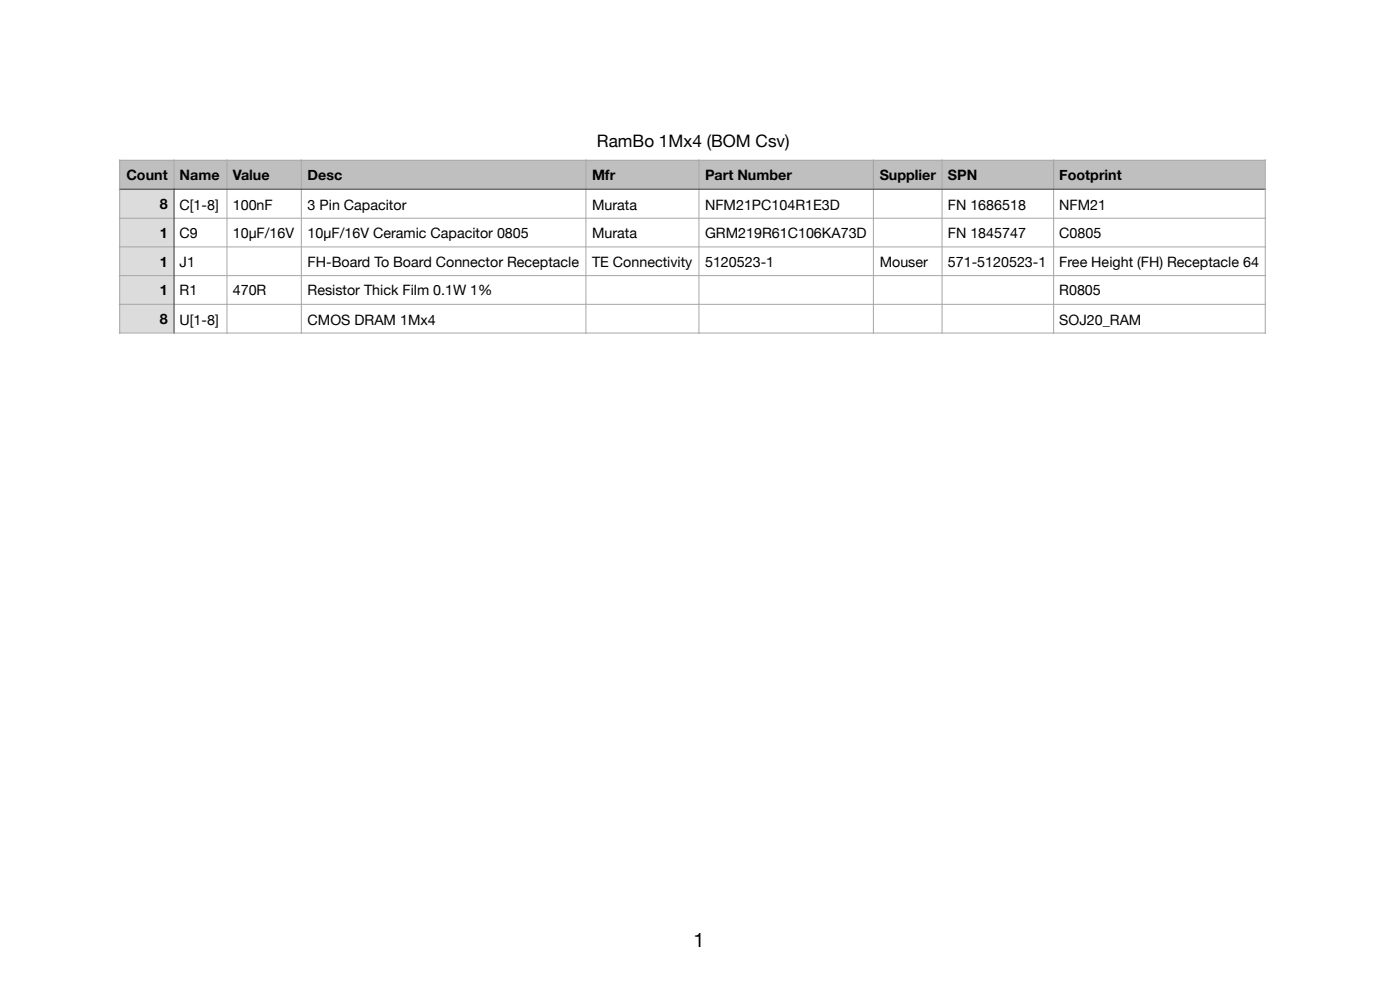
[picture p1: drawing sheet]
<svg xmlns="http://www.w3.org/2000/svg" width="297mm" height="210mm" viewBox="0 0 297 210" stroke-linecap="round" stroke-linejoin="round" font-family="sans-serif">
<defs><g id="words">
<text font-size="4.2" x="147.1" y="200.8">1</text>
<text font-size="3.6" x="126.6" y="31.1">RamBo 1Mx4 (BOM Csv)</text>
<g font-size="3">
<text x="26.8" y="38.2">Count</text>
<text x="38.1" y="38.2">Name</text>
<text x="49.4" y="38.2">Value</text>
<text x="65.3" y="38.2">Desc</text>
<text x="125.6" y="38.2">Mfr</text>
<text x="149.6" y="38.2">Part Number</text>
<text x="186.6" y="38.2">Supplier</text>
<text x="201.1" y="38.2">SPN</text>
<text x="224.7" y="38.2">Footprint</text>
<text x="33.9" y="44.4">8</text>
<text x="38.1" y="44.5">C[1-8]</text>
<text x="49.4" y="44.5">100nF</text>
<text x="65.3" y="44.5">3 Pin Capacitor</text>
<text x="125.6" y="44.5">Murata</text>
<text x="149.6" y="44.5">NFM21PC104R1E3D</text>
<text x="201.1" y="44.5">FN 1686518</text>
<text x="224.7" y="44.5">NFM21</text>
<text x="33.9" y="50.4">1</text>
<text x="38.1" y="50.5">C9</text>
<text x="49.4" y="50.5">10µF/16V</text>
<text x="65.3" y="50.5">10µF/16V Ceramic Capacitor 0805</text>
<text x="125.6" y="50.5">Murata</text>
<text x="149.6" y="50.5">GRM219R61C106KA73D</text>
<text x="201.1" y="50.5">FN 1845747</text>
<text x="224.7" y="50.5">C0805</text>
<text x="33.9" y="56.5">1</text>
<text x="38.1" y="56.5">J1</text>
<text x="65.3" y="56.5">FH-Board To Board Connector Receptacle</text>
<text x="125.6" y="56.5">TE Connectivity</text>
<text x="149.6" y="56.5">5120523-1</text>
<text x="186.6" y="56.5">Mouser</text>
<text x="201.1" y="56.5">571-5120523-1</text>
<text x="224.7" y="56.5">Free Height (FH) Receptacle 64</text>
<text x="33.9" y="62.6">1</text>
<text x="38.1" y="62.5">R1</text>
<text x="49.4" y="62.5">470R</text>
<text x="65.3" y="62.5">Resistor Thick Film 0.1W 1%</text>
<text x="224.7" y="62.5">R0805</text>
<text x="33.9" y="68.7">8</text>
<text x="38.1" y="68.9">U[1-8]</text>
<text x="65.3" y="68.9">CMOS DRAM 1Mx4</text>
<text x="224.7" y="68.9">SOJ20_RAM</text>
</g>
</g></defs>
<g fill="#bec0bf">
<path d="M25.4 34h11.5v6.1h-11.5z"/>
<path d="M36.9 34h11.3v6.1h-11.3z"/>
<path d="M48.2 34h15.7v6.1h-15.7z"/>
<path d="M63.9 34h60.4v6.1h-60.4z"/>
<path d="M124.3 34h24v6.1h-24z"/>
<path d="M148.3 34h37v6.1h-37z"/>
<path d="M185.3 34h14.5v6.1h-14.5z"/>
<path d="M199.8 34h23.7v6.1h-23.7z"/>
<path d="M223.5 34h44.9v6.1h-44.9z"/>
</g>
<g fill="#dcdcdc">
<path d="M25.4 40.1h11.5v6.2h-11.5z"/>
<path d="M25.4 46.3h11.5v6.1h-11.5z"/>
<path d="M25.4 52.4h11.5v6.1h-11.5z"/>
<path d="M25.4 58.5h11.5v6.1h-11.5z"/>
<path d="M25.4 64.6h11.5v6h-11.5z"/>
</g>
<g fill="none" stroke="#a6a6a6" stroke-width=".21">
<path d="M25.2 34h243.4M25.4 33.8v37M36.9 33.8v6.2M48.2 33.8v37M63.9 33.8v37M124.3 33.8v37M148.3 33.8v37M185.3 33.8v37M199.8 33.8v37M223.5 33.8v37M268.4 33.8v37M25.2 46.3h243.4"/>
<path d="M25.2 52.4h243.4M25.2 58.5h243.4M25.2 64.6h243.4M25.2 70.6h243.4"/>
</g>
<path d="M36.9 40v30.8M25.2 40.1h243.4" fill="none" stroke="#404040" stroke-width=".23"/>
<use href="#words"/>
</svg>
